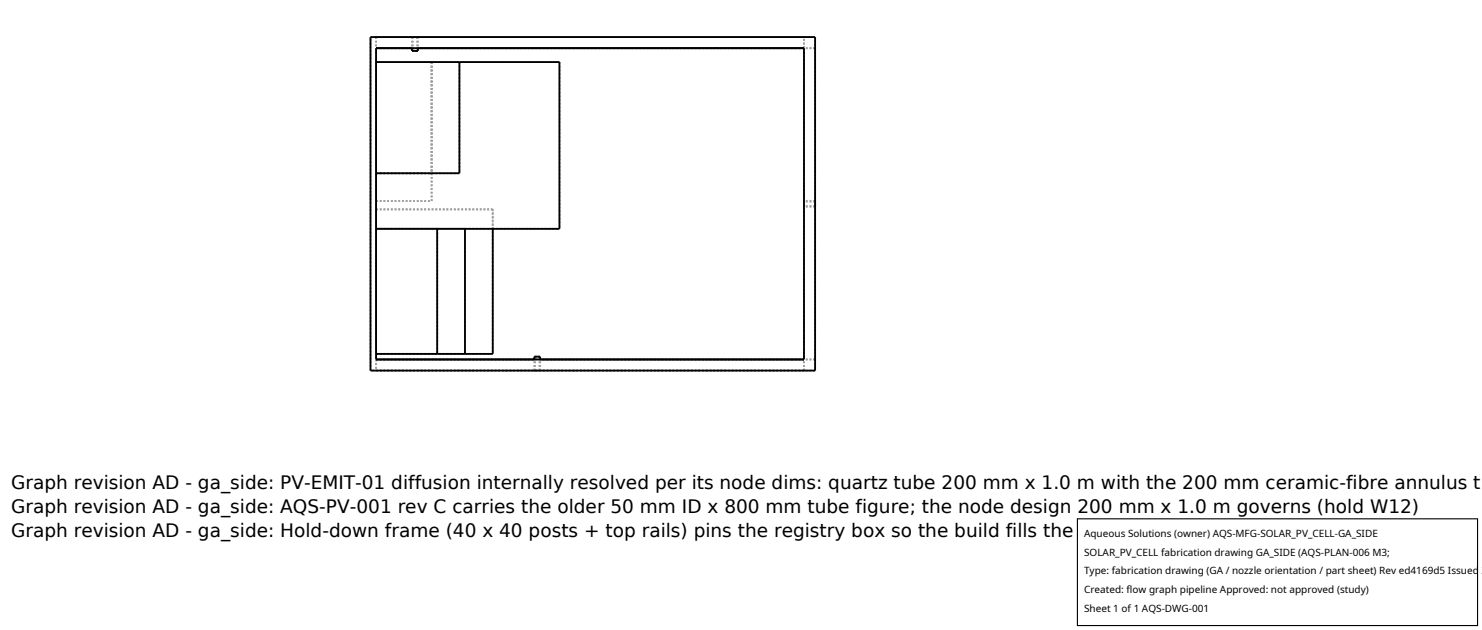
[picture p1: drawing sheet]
<svg xmlns="http://www.w3.org/2000/svg" width="212mm" height="90mm" viewBox="0 0 212 90" stroke-linecap="round" stroke-linejoin="round" font-family="sans-serif">
<defs><g id="words">
<g font-size="2.6">
<text x="1.6" y="69.8">Graph revision AD - ga_side: PV-EMIT-01 diffusion internally resolved per its node dims: quartz tube 200 mm x 1.0 m with the 200 mm ceramic-fibre annulus t</text>
<text x="1.6" y="73.3">Graph revision AD - ga_side: AQS-PV-001 rev C carries the older 50 mm ID x 800 mm tube figure; the node design 200 mm x 1.0 m governs (hold W12)</text>
<text x="1.6" y="76.7">Graph revision AD - ga_side: Hold-down frame (40 x 40 posts + top rails) pins the registry box so the build fills the node envelope (X-PAR-04); 8 slab anchors</text>
</g>
<g font-size="1.4">
<text x="154.8" y="76.6">Aqueous Solutions (owner) AQS-MFG-SOLAR_PV_CELL-GA_SIDE</text>
<text x="154.8" y="79.3">SOLAR_PV_CELL fabrication drawing GA_SIDE (AQS-PLAN-006 M3;</text>
<text x="154.8" y="82">Type: fabrication drawing (GA / nozzle orientation / part sheet) Rev ed4169d5 Issued 2</text>
<text x="154.8" y="84.7">Created: flow graph pipeline Approved: not approved (study)</text>
<text x="154.8" y="87.4">Sheet 1 of 1 AQS-DWG-001</text>
</g>
</g></defs>
<g fill="none" stroke="#a0a0a0" stroke-width=".26" stroke-dasharray=".3 .3" stroke-linecap="butt">
<path d="M52.9 5.3h63.5M53.7 6.9v44.4M53.7 5.3h61.1M53.7 5.3v1.6M53.7 8.9v19.8M53.7 8.9v15.8M53.7 8.9v23.8M53.7 8.9v21M53.7 6.9h61.1M53.7 8.9h7.9M53.7 8.9h11.9M53.7 8.9h26.2"/>
<path d="M58.8 6.9h.9M58.8 5.3h.5M58.8 5.3v1.6M59 7.3h.3M59 5.3h.3M59 5.3v2M59.3 5.3h.4M59.3 7.3h.3M59.3 5.3h.3M59.6 7.3h-.6M59.6 5.3h-.6M59.6 5.3v2"/>
<path d="M59.7 7.3h-.9M59.7 5.3h-.9M59.7 5.3v1.6M61.6 8.9v19.8M61.6 8.9v15.8M65.6 8.9v15.8M79.9 8.9v23.8M114.8 6.9h-61.1M114.8 6.9v44.4M114.8 6.9v-1.6M116.4 5.3v47.6M116.4 6.9v44.4"/>
<path d="M116.4 6.9h-1.6M53.7 32.7v17.8M53.7 29.9v20.6M53.7 28.7h7.9M53.7 24.7h7.9M53.7 24.7h11.9M53.7 32.7h16.7M53.7 29.9h16.7M62.4 32.7h-8.7M62.4 32.7v17.8M66.4 32.7h-12.7M66.4 32.7v17.8"/>
<path d="M70.4 32.7h9.5M70.4 29.9v20.6M70.4 32.7v-2.8M114.8 29.1v.4M114.8 29.5v-.8M114.8 28.7v.4M114.8 29.1v.3M114.8 29.4v-.6M114.8 28.8v.3M116.4 29.1v.4M116.4 29.5v-.8M116.4 28.7v.4"/>
<path d="M116.4 29.1v.3M116.4 29.4v-.6M116.4 28.8v.3M116.4 28.7h-1.6M116.4 29.5h-1.6M116.4 28.8h-1.6M116.4 29.4h-1.6M52.9 52.9v-47.6M53.7 51.3h61.1M53.7 52.9h61.1M53.7 51.3v1.6M53.7 50.5h8.7"/>
<path d="M53.7 50.5h12.7M53.7 50.5h16.7M76.3 51.3h.9M76.3 50.9h.9M76.3 52.9h.9M76.3 52.9v-1.6M76.4 50.9h.6M76.4 52.9h.6M76.4 52.9v-2M76.7 52.9h-.4M76.7 50.9h-.3M76.7 52.9h-.3"/>
<path d="M77 50.9h-.3M77 52.9h-.3M77 52.9v-2M77.2 52.9h-.5M77.2 52.9v-1.6M114.8 52.9v-1.6M116.4 52.9h-63.5M116.4 51.3h-1.6"/>
</g>
<path d="M52.9 5.3h63.5v47.6h-63.5zM53.7 6.9h61.1v44.4h-61.1zM53.7 8.9h26.2v23.8h-26.2M58.8 6.9v.4h.9v-.4M65.6 8.9v15.8h-11.9M62.4 32.7v17.8M66.4 32.7v17.8M70.4 32.7v17.8h-16.7M76.3 51.3v-.4h.9v.4" fill="none" stroke="#000" stroke-width=".26"/>
<path d="M153.9 74.1h57.1v15.2h-57.1z" fill="#fff" stroke="#000" stroke-width=".16"/>
<use href="#words"/>
</svg>
